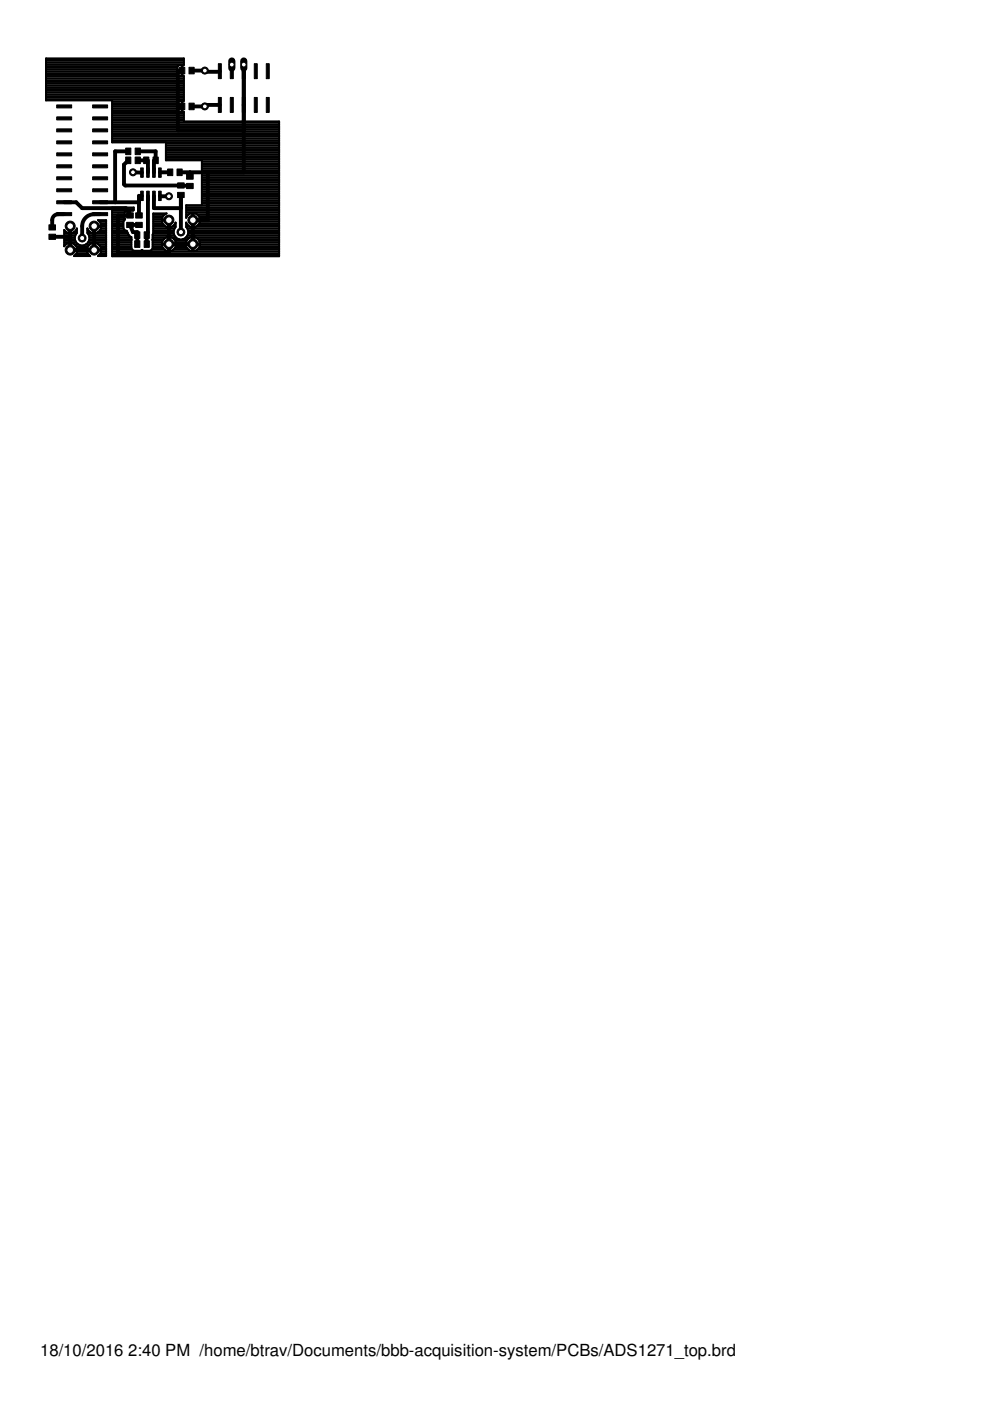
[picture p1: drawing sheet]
<svg xmlns="http://www.w3.org/2000/svg" width="210mm" height="297mm" viewBox="0 0 210 297" stroke-linecap="round" stroke-linejoin="round" font-family="sans-serif">
<defs><g id="words">
<g font-size="3.5">
<text x="8.5" y="287.5">18/10/2016</text>
<text x="27.2" y="287.5">2:40 PM /home/btrav/Documents/bbb-acquisition-system/PCBs/ADS1271_top.brd</text>
</g>
</g></defs>
<g fill="#000" stroke="#000" stroke-width=".21">
<path d="M38.1 14.3h1.1v1.4h-1.1zM40.1 14.3h1.1v1.4h-1.1zM46.3 13.5h.6v3.2h-.6zM48.8 13.5h.7v3.2h-.7zM51.4 13.5h.6v3.2h-.6zM53.9 13.5h.6v3.2h-.6zM56.5 13.5h.6v3.2h-.6zM12 22.2h3.2v.7h-3.2zM12 24.8h3.2v.6h-3.2zM12 27.3h3.2v.7h-3.2zM12 29.9h3.2v.6h-3.2zM12 32.4h3.2v.6h-3.2z"/>
<path d="M12 34.9h3.2v.7h-3.2zM12 37.5h3.2v.6h-3.2zM19.6 22.2h3.2v.7h-3.2zM19.6 24.8h3.2v.6h-3.2zM19.6 27.3h3.2v.7h-3.2zM19.6 29.9h3.2v.6h-3.2zM19.6 32.4h3.2v.6h-3.2zM19.6 34.9h3.2v.7h-3.2zM19.6 37.5h3.2v.6h-3.2zM26.6 31.4h1.1v1.4h-1.1zM26.6 33.3h1.1v1.4h-1.1zM28.7 31.4h1.1v1.4h-1.1z"/>
<path d="M28.7 33.3h1.1v1.4h-1.1zM29.8 35.6h.6v2h-.6zM30.5 33.3h1.1v1.4h-1.1zM31.1 35.6h.5v2h-.5zM32.4 35.6h.5v2h-.5zM32.4 33.3h1.1v1.4h-1.1zM33.6 35.6h.6v2h-.6zM35.5 35.8h1.1v1.4h-1.1zM37.5 35.8h1.1v1.4h-1.1zM37.7 38.8h1.4v1.1h-1.4zM38.1 21.9h1.1v1.4h-1.1zM39.6 38.9h1.4v1.1h-1.4z"/>
<path d="M39.6 36.9h1.4v1.1h-1.4zM40.1 21.9h1.1v1.4h-1.1zM46.3 20.7h.6v3.1h-.6zM48.8 20.7h.7v3.1h-.7zM51.4 20.7h.6v3.1h-.6zM53.9 20.7h.6v3.1h-.6zM56.5 20.7h.6v3.1h-.6zM10.4 49.7h1.4v1.1h-1.4zM10.4 47.7h1.4v1.1h-1.4zM12 40h3.2v.7h-3.2zM12 42.6h3.2v.6h-3.2zM12 45.1h3.2v.6h-3.2z"/>
<path d="M19.6 40h3.2v.7h-3.2zM19.6 42.6h3.2v.6h-3.2zM19.6 45.1h3.2v.6h-3.2zM26.9 47.1h1.4v1.1h-1.4zM26.9 45.1h1.4v1.1h-1.4zM28.6 49.1h1.1v1.4h-1.1zM28.6 51.1h1.1v1.4h-1.1zM28.8 45.1h1.4v1.1h-1.4zM28.8 47.1h1.4v1.1h-1.4zM29.8 40.5h.6v2h-.6zM30.6 49.1h1.1v1.4h-1.1zM30.6 51.1h1.1v1.4h-1.1z"/>
<path d="M31.1 40.5h.5v2h-.5zM32.4 40.5h.5v2h-.5zM33.6 40.5h.6v2h-.6zM37.7 40.8h1.4v1.1h-1.4z"/>
</g>
<g fill="none" stroke="#000" stroke-width=".42">
<path d="M9.8 19.6h29.2M9.8 19.3h29.2M9.8 18.9h29.2M9.8 18.5h29.2M9.8 18.1h29.2M9.8 17.8h29.2M9.8 17.4h29.2M9.8 17h29.2M9.8 16.6h29.2M9.8 16.3h29.2M9.8 15.9h27.9M9.8 15.5h27.8"/>
<path d="M9.8 15.1h27.8M9.8 14.8h27.8M9.8 14.4h27.8M9.8 14h27.9M9.8 13.6h29.2M9.8 13.3h29.2M9.8 12.9h29.2M9.8 12.5h29.2M38.5 15.9h.2M38.5 15.5h.2M38.5 15.1h.2M38.5 14.8h.2"/>
<path d="M38.5 14.4h.2M38.5 14h.2M49.1 13.7v1.4M51.7 13.7v1.3M9.8 21.1h29.2M9.8 20.7h29.2M9.8 20.4h29.2M9.8 20h29.2M23.8 23.7h15.2v2h20.2v28.6h-35.4v-10.3h4.6v.5l-.2 .2h-1.5M23.8 22.6h14.9v1.1M23.8 30.1h35.4M23.8 29.7h35.4"/>
<path d="M23.8 29.4h35.4M23.8 29h35.4M23.8 28.6h35.4M23.8 28.2h35.4M23.8 27.9h35.4M23.8 27.5h35.4M23.8 27.1h35.4M23.8 26.7h35.4M23.8 26.4h35.4M23.8 26h35.4M23.8 25.6h15.2M23.8 25.3h15.2"/>
<path d="M23.8 24.9h15.2M23.8 24.5h15.2M23.8 24.1h15.2M23.8 23.4h13.8M23.8 23h13.8M23.8 22.2h13.8M23.8 21.9h13.8M23.8 21.5h14M31 34h.4M32.6 34h.4M33.9 36.5v.1M35.2 33.8h24"/>
<path d="M35.2 33.5h24M35.2 33.1h24M35.2 32.7h24M35.2 32.4h24M35.2 32h24M35.2 31.6h24M35.2 31.2h24M35.2 30.9h24M35.2 30.5h24M37.6 22.6l.1 .9 .3 .2M37.8 21.5l-.2 .3v.7h1.1v-1.1h.3v-5.3h-.3v-1.1h-1.1v.7l.3 .4h.6v-2.3l-.7 .1-.2 .3v.7h1.1v-1.1h.3v-1.4h-29.2v8.9h14v8.9h11.4v3.8h7.6v9.5h-3.3v2.7a1.52 1.52 0 0 1 1.2-1v1.3h1.7a1.54 1.54 0 0 0-1.4-1.3v3l.5-.1M37.8 21.5l.7-.1v2.3"/>
<path d="M38.5 23.4h.2M38.5 23h.2M38.5 22.2h.2M38.5 21.9h.2M38.5 21.5h.2M42.8 39.8h16.4M42.8 39.5h16.4M42.8 39.1h16.4M42.8 38.7h16.4M42.8 38.4h16.4M42.8 38h16.4M42.8 37.6h16.4"/>
<path d="M42.8 37.2h16.4M42.8 36.9h16.4M42.8 36.5h16.4M42.8 36.1h16.4M42.8 35.7h16.4M42.8 35.3h16.4M42.8 35h16.4M42.8 34.6h16.4M42.8 34.2h16.4M13.6 52.2h.1M13.6 51.8h.4M13.6 51.4h2.6"/>
<path d="M13.6 51.1h2.4M13.6 50.7h2.3M13.6 50.3h2.3M13.6 50h2.4M13.6 49.6h2.6M13.6 49.2h.4M13.6 48.8h.1M14.7 52.6h.3M14.7 52.2h.3M14.7 51.8h.3M14.7 49.2h.3M14.7 48.8h.3"/>
<path d="M14.7 48.5h.3M15 52.9h4.8M15.7 49.2h.6M15.8 51.8h.8M16 54.1h2.9M16.1 48.8h.2M16.1 52.2h2.6M16.2 53.7h2.4M16.3 48.5h.1M16.3 48.5a1.46 1.46 0 0 1-1.3 .9v-1.3h-.3v1.3l-.8-.3-.3-.3v3.4M16.3 48.5v.9a1.55 1.55 0 0 0 0 2.2 1.55 1.55 0 0 0 2.2 0 1.55 1.55 0 0 0 0-2.2v-.9M16.3 52.6h2.2"/>
<path d="M16.4 53.3h2.1M18.2 51.8h.8M18.5 49.2h.6M18.5 48.8h.2M18.5 48.5h.1M18.6 51.4h3.9M18.7 49.6h3.8M18.8 51.1h3.7M18.9 50h3.6M18.9 50.7h3.6M18.9 50.3h3.6M19.8 52.6h.3"/>
<path d="M19.8 52.2h.3M19.8 51.8h.3M19.8 49.2h.3M19.8 48.8h.3M19.8 48.5h.3M20.1 52.9h2.4M20.8 49.2h1.7M20.8 51.8h1.7M21 54.1h1.5M21.1 46.9h1.4M21.1 47l-.3-.3h1.7v7.6h-1.7l.5-.5 .2-.6h-1.4v-1.7a1.54 1.54 0 0 1 1.4 1.4h-3a1.48 1.48 0 0 1 1.3-1.4v1.7h-1.3l.2 .6 .4 .5h-3.4l.5-.5 .2-.6h-1.4v-1.7a1.54 1.54 0 0 1 1.4 1.4h-1.7v-1.4l-.6 .2-.5 .5M21.1 47l.4 .8h-1.4v1.6a1.48 1.48 0 0 0 1.4-1.3"/>
<path d="M21.2 48.8h1.3M21.2 52.2h1.3M21.3 53.7h1.2M21.3 47.3h1.2M21.4 52.6h1.1M21.4 48.5h1.1M21.4 53.3h1.1M21.4 47.7h1.1M22.5 48.1h-2.7v1.3l-.8-.3-.5-.6M23.8 44.7h2.9M23.8 54.1h35.4M23.8 53.7h35.4"/>
<path d="M23.8 53.3h35.4M23.8 52.9h4.2M23.8 52.6h4.1M23.8 52.2h4.1M23.8 51.8h4.1M23.8 51.4h4.1M23.8 51.1h4.1M23.8 50.7h4.1M23.8 50.3h4.1M23.8 50h3.5M23.8 49.6h3.3M23.8 49.2h3.2"/>
<path d="M23.8 48.8h2.7M23.8 48.5h2.4M23.8 48.1h2.4M23.8 47.7h2.4M23.8 47.3h2.4M23.8 46.9h2.4M23.8 46.6h2.6M23.8 46.2h2.6M23.8 45.8h2.6M23.8 45.5h2.6M23.8 45.1h2.6M23.8 44.3h4.6"/>
<path d="M26.5 48.8l.4 .1 .2 .5M26.5 46.5h.1M26.5 46.5l-.3 .5v1.4l.3 .4M27.1 49.4v.1M27.1 49.4l.2 .4M27.3 49.8v.1M27.3 49.8l.3 .4M27.5 44.7v1.1h-1.1l.1 .7M27.5 45.5h.1M27.5 45.1h.1M27.6 50.2h.1M27.6 50.2l.3 .1v.4"/>
<path d="M27.6 44.7v.9h-1.2v-.6l.3-.3M27.9 50.7v1.9M27.9 52.6l.3 .5 .2 .1h1.4l.3-.2 .3 .2h1.4l.3-.1 .3-.5M31.4 49.2l-.3 .6M32.2 52.9h2.7M32.4 50.7v1.9M32.4 52.6h2.1M32.4 52.2h2M32.4 51.8h3.3M32.4 51.4h1.9M32.4 51.1h2.1M32.4 50.7h2.4"/>
<path d="M32.4 50.3h2.9M32.4 50h4.6M32.4 49.6h4.5M32.5 49.2h4.3M32.5 48.8h4.4M32.5 48.5h4.5M32.5 48.1h2.7M32.5 47.7h2.2M32.5 47.3h2M32.5 46.9h1.8M32.5 46.6h3.2M32.5 46.2h1.9"/>
<path d="M32.5 45.8h2.1M32.5 45.5h2.4M34.4 51.4a1.53 1.53 0 0 1 1.3-1.2v3.1a1.54 1.54 0 0 1-1.4-1.4h3a1.49 1.49 0 0 1-1.3 1.4v-3.1a1.53 1.53 0 0 1 1.3 1.2M34.4 51.4l-.1 .2h3v-.2M35.2 48.1l.5 .1v-1.7h-1.4a1.52 1.52 0 0 1 1-1.2h-2.8l-.1 5.4M35.2 48.1l-.7-.6-.2-.7h1.7v1.4l.4-.1M35.7 52.9h.3M35.7 52.6h.3M35.7 52.2h.3M35.7 51.4h.3M35.7 51.1h.3M35.7 50.7h.3"/>
<path d="M35.7 50.3h.3M35.7 48.1h.3M35.7 47.7h.3M35.7 47.3h.3M35.7 46.9h.3M36 51.8h4.7M36.3 50.3h1M36.4 48.1l.4-.3 .4-.6v1a1.56 1.56 0 0 0 .1 2.1 1.56 1.56 0 0 0 2.1 0 1.56 1.56 0 0 0 .1-2.1v-1l.3 .5 .5 .4M36.4 48.1h.8M36.7 52.9h3.3M36.9 50.7h1M36.9 47.7h.3"/>
<path d="M37.1 52.6h2.5M37.2 51.1h2.4M37.2 47.3h.1M37.3 52.2h2.2M37.3 51.4h2.1M38.8 50.7h1M39.4 50.3h1M39.4 51.4a1.53 1.53 0 0 1 1.3-1.2v3.1a1.54 1.54 0 0 1-1.3-1.4h3a1.49 1.49 0 0 1-1.4 1.4v-3.1a1.53 1.53 0 0 1 1.4 1.2M39.4 51.4v.2h3v-.2M39.5 44.7h19.7M39.5 48.1h.8M39.5 47.7h.3"/>
<path d="M39.5 47.3h.1M39.5 45.8h.1M39.5 45.5h.5M39.5 45.1h19.7M39.5 44.3h19.7M39.5 44h19.7M39.5 43.6h19.7M39.7 50h19.5M39.7 48.5h19.5M39.9 48.8h19.3M39.9 49.6h19.3M39.9 49.2h19.3"/>
<path d="M40.3 48.1l.4 .1v-1.4h1.7l-.2 .7-.7 .6M40.7 52.9h.3M40.7 52.6h.3M40.7 52.2h.3M40.7 51.4h.3M40.7 51.1h.3M40.7 50.7h.3M40.7 50.3h.3M40.7 48.1h.3M40.7 47.7h.3M40.7 47.3h.3M40.7 46.9h.3"/>
<path d="M40.7 46.2h.3M40.7 45.8h.3M40.7 45.5h.3M41 51.8h18.2M41 46.6h18.2M41.4 50.3h17.8M41.5 48.1h17.7M41.8 45.5h17.4M41.8 52.9h17.4M42 50.7h17.2M42 47.7h17.2M42.1 45.8h17.1"/>
<path d="M42.2 52.6h17M42.2 51.1h17M42.2 47.3h17M42.3 52.2h16.9M42.3 46.2h16.9M42.4 51.4h16.8M42.4 46.9h16.8M42.8 43.2h16.4M42.8 42.8h16.4M42.8 42.5h16.4M42.8 42.1h16.4M42.8 41.7h16.4"/>
<path d="M42.8 41.3h16.4M42.8 41h16.4M42.8 40.6h16.4M42.8 40.2h16.4"/>
</g>
<g fill="none" stroke="#000" stroke-width=".83">
<path d="M38.6 15h-.9v12.6h14M40.6 15h2.8v.2h3.1l.1-.1M51.7 15v21.5h-13.6M27.2 32.1h-2.8v10.8M27.2 34l-.9 .9v4.2l.3 .2 13.7 .1M28.2 36.5l1.9 .1M29.2 34h1.8M29.2 32.1h3.8v1.9M31.4 34v2.6M32.6 34v2.6M33.9 36.5h2.2M37.7 22.6h.9"/>
<path d="M40.3 36.5v.9M44.1 36.5v10.2h-3.2v5.1h-5.1M46.6 22.2h-3.2v.4h-2.8M11.1 50.2h3.5l.3 .3M13.6 45.4a2.57 2.57 0 0 0-2.1 .3l-.4 .7v1.8M13.6 42.9h2.6l1.2 1.2h9.3l.9 1.6h-2.6v8h10.8v-7M14.9 47.9v5.1h5.1v-5.1M21.2 45.4a3.2 3.2 0 0 0-3.4 1.3l-.4 1.2v2.6M21.2 42.9h8.3M29.5 47.7h-1.9l.6 1.5h.9v2.6M30.1 41.5h-.6v4.2M31.1 49.8v2"/>
<path d="M31.4 41.5v7.7M32.6 41.5v2.6h5.8M33.9 41.5l1.9 .1M38.4 41.3v7.9"/>
</g>
<circle cx="38.4" cy="49.2" r=".83" fill="#000" stroke="#000" stroke-width=".21"/>
<circle cx="38.4" cy="49.2" r=".55" fill="#fff" stroke="#000" stroke-width=".21"/>
<circle cx="40.9" cy="51.8" r="1.06" fill="#000" stroke="#000" stroke-width=".21"/>
<circle cx="40.9" cy="51.8" r=".7" fill="#fff" stroke="#000" stroke-width=".21"/>
<circle cx="35.8" cy="51.8" r="1.06" fill="#000" stroke="#000" stroke-width=".21"/>
<circle cx="35.8" cy="51.8" r=".7" fill="#fff" stroke="#000" stroke-width=".21"/>
<circle cx="35.8" cy="46.7" r="1.06" fill="#000" stroke="#000" stroke-width=".21"/>
<circle cx="35.8" cy="46.7" r=".7" fill="#fff" stroke="#000" stroke-width=".21"/>
<circle cx="40.9" cy="46.7" r="1.06" fill="#000" stroke="#000" stroke-width=".21"/>
<circle cx="40.9" cy="46.7" r=".7" fill="#fff" stroke="#000" stroke-width=".21"/>
<circle cx="17.4" cy="50.5" r=".83" fill="#000" stroke="#000" stroke-width=".21"/>
<circle cx="17.4" cy="50.5" r=".55" fill="#fff" stroke="#000" stroke-width=".21"/>
<circle cx="14.9" cy="47.9" r="1.06" fill="#000" stroke="#000" stroke-width=".21"/>
<circle cx="14.9" cy="47.9" r=".7" fill="#fff" stroke="#000" stroke-width=".21"/>
<circle cx="20" cy="47.9" r="1.06" fill="#000" stroke="#000" stroke-width=".21"/>
<circle cx="20" cy="47.9" r=".7" fill="#fff" stroke="#000" stroke-width=".21"/>
<circle cx="20" cy="53" r="1.06" fill="#000" stroke="#000" stroke-width=".21"/>
<circle cx="20" cy="53" r=".7" fill="#fff" stroke="#000" stroke-width=".21"/>
<circle cx="14.9" cy="53" r="1.06" fill="#000" stroke="#000" stroke-width=".21"/>
<circle cx="14.9" cy="53" r=".7" fill="#fff" stroke="#000" stroke-width=".21"/>
<path d="M49.1 12.9v1.5" fill="none" stroke="#000" stroke-width="1.5"/>
<circle cx="49.1" cy="13.7" r=".51" fill="#fff" stroke="#000" stroke-width=".21"/>
<path d="M51.7 12.9v1.5" fill="none" stroke="#000" stroke-width="1.5"/>
<circle cx="51.7" cy="13.7" r=".51" fill="#fff" stroke="#000" stroke-width=".21"/>
<circle cx="43.4" cy="22.6" r=".74" fill="#000" stroke="#000" stroke-width=".21"/>
<circle cx="43.4" cy="22.6" r=".51" fill="#fff" stroke="#000" stroke-width=".21"/>
<circle cx="35.8" cy="41.6" r=".74" fill="#000" stroke="#000" stroke-width=".21"/>
<circle cx="35.8" cy="41.6" r=".51" fill="#fff" stroke="#000" stroke-width=".21"/>
<circle cx="43.4" cy="15" r=".74" fill="#000" stroke="#000" stroke-width=".21"/>
<circle cx="43.4" cy="15" r=".51" fill="#fff" stroke="#000" stroke-width=".21"/>
<circle cx="28.2" cy="36.5" r=".74" fill="#000" stroke="#000" stroke-width=".21"/>
<circle cx="28.2" cy="36.5" r=".51" fill="#fff" stroke="#000" stroke-width=".21"/>
<use href="#words"/>
</svg>
